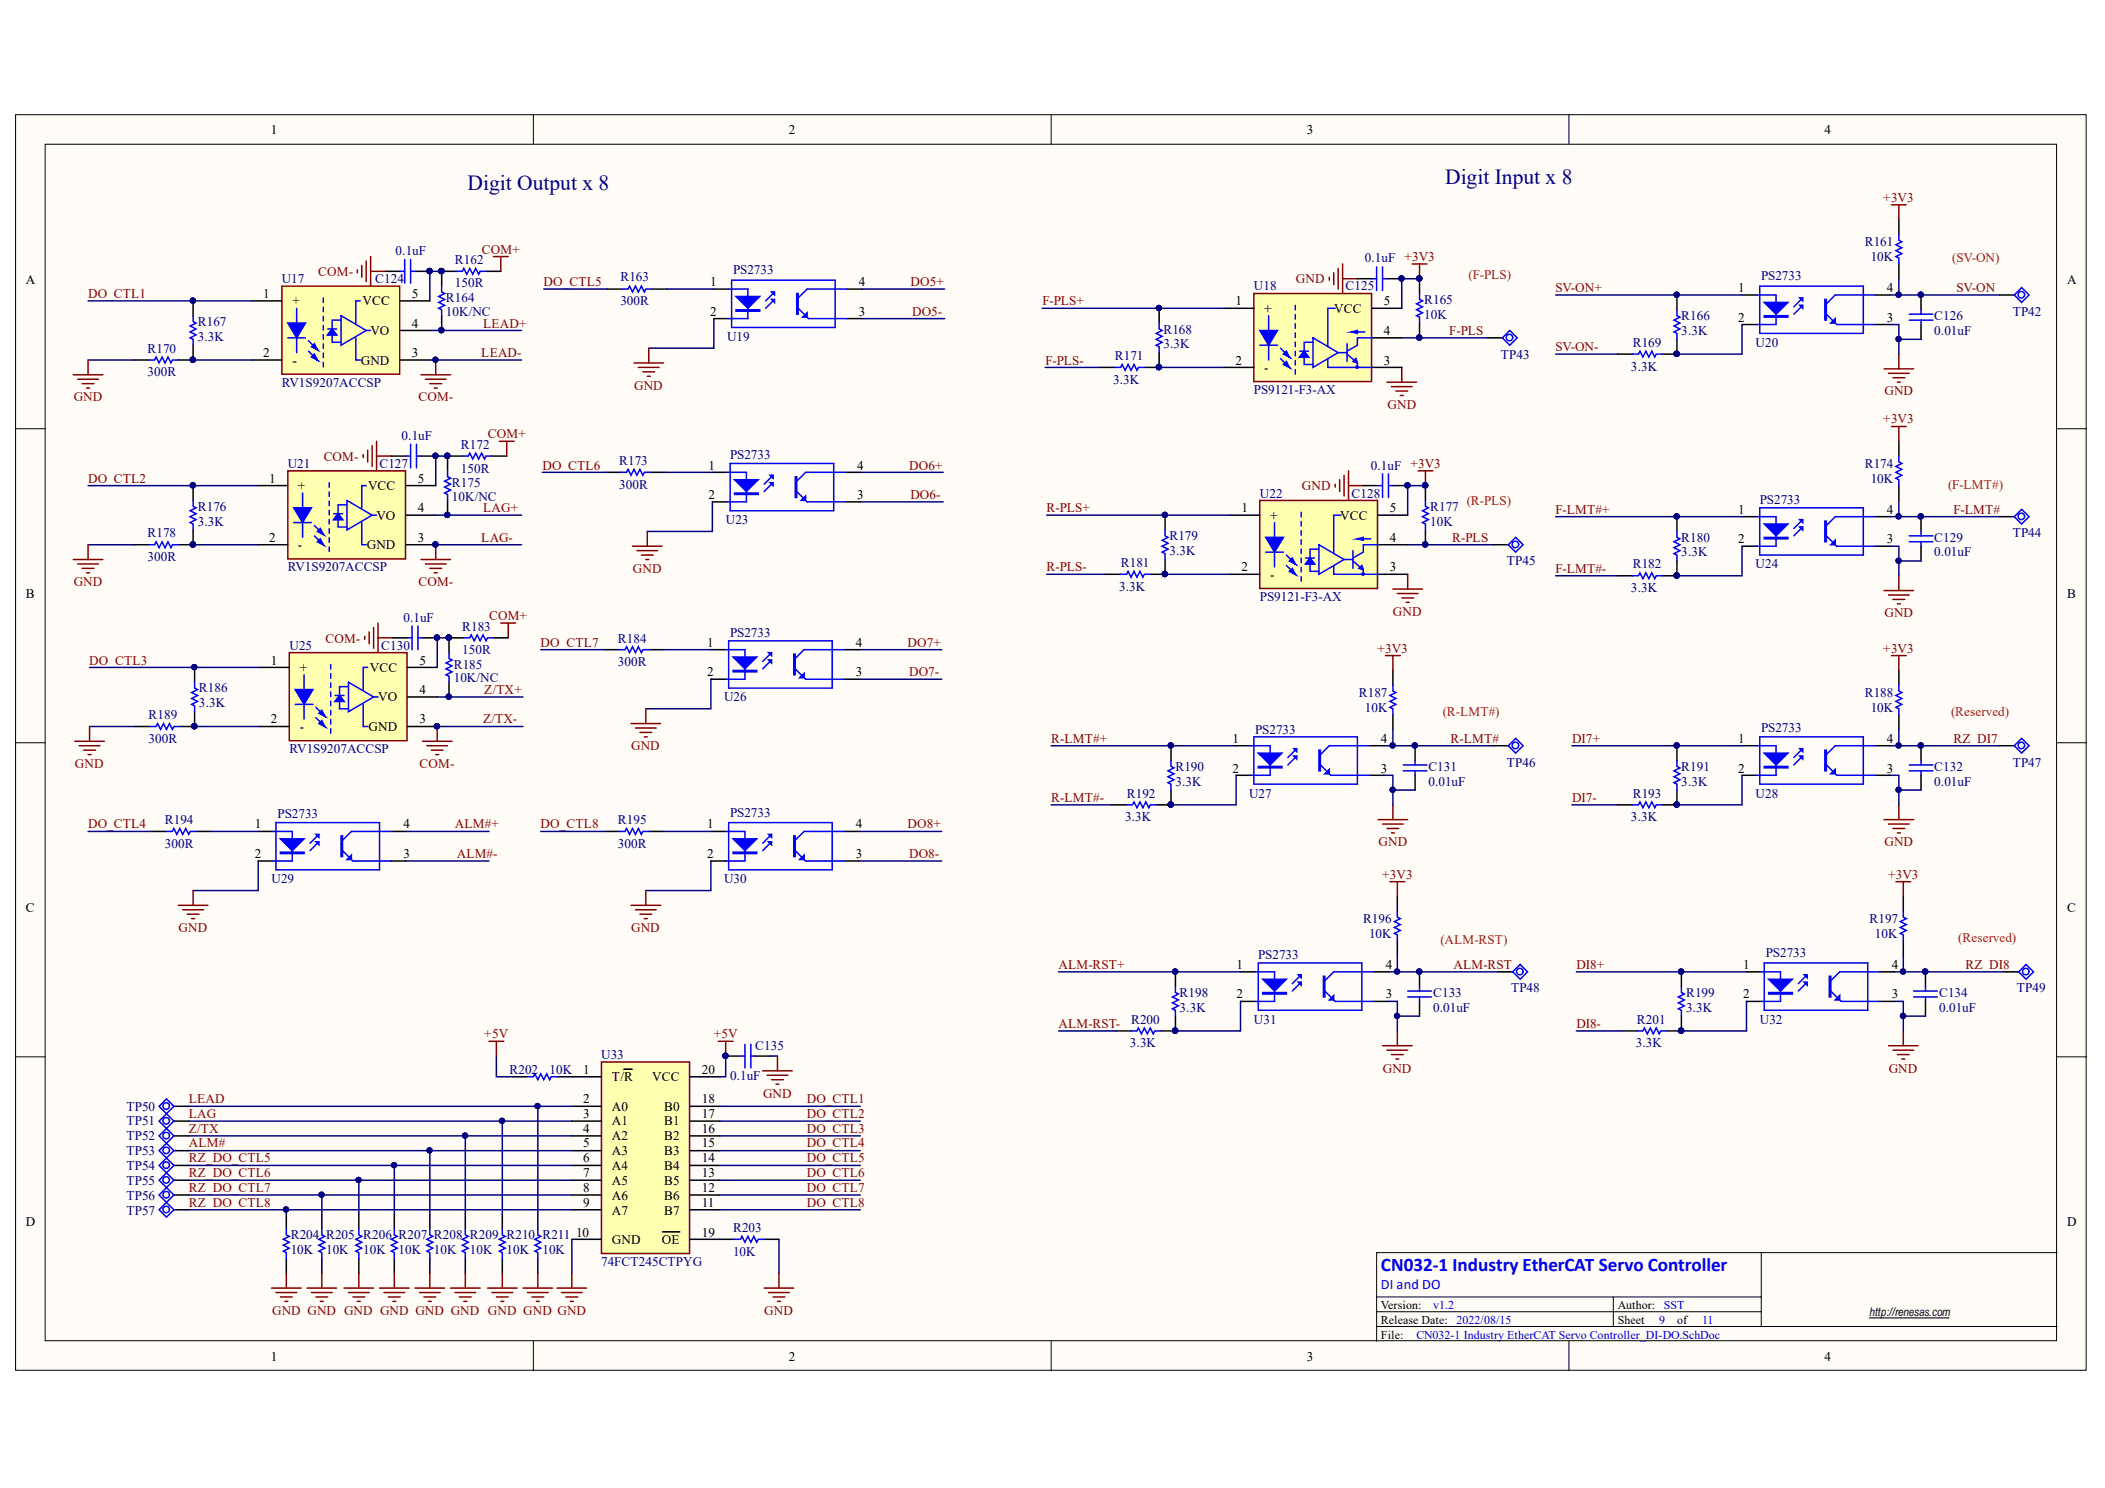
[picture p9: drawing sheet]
<svg xmlns="http://www.w3.org/2000/svg" width="297mm" height="210mm" viewBox="0 0 297 210" stroke-linecap="round" stroke-linejoin="round" font-family="sans-serif">
<defs><g id="words">
<g font-size="3" fill="#000080">
<text x="66" y="26.8">Digit Output x 8</text>
<text x="203.9" y="25.9">Digit Input x 8</text>
</g>
<text font-size="2.7" fill="#00f" x="194.9" y="179.3">CN032-1 Industry EtherCAT Servo Controller</text>
<text font-size="2" fill="#00f" x="194.9" y="181.8">DI and DO</text>
<g font-size="1.9">
<text x="38.2" y="18.9">1</text>
<text x="111.3" y="18.9">2</text>
<text x="184.4" y="18.9">3</text>
<text x="257.5" y="18.9">4</text>
<text x="3.6" y="40">A</text>
<text x="100.2" y="40.4">1</text>
<text x="121.2" y="40.4">4</text>
<text x="245.3" y="41.2">1</text>
<text x="266.3" y="41.2">4</text>
<text x="291.7" y="40">A</text>
<text x="37.1" y="42.1">1</text>
<text x="41.3" y="43.1">+</text>
<text x="51.2" y="43.1">VCC</text>
<text x="52.3" y="47.2">VO</text>
<text x="58.1" y="46.2">4</text>
<text x="58.1" y="42.1">5</text>
<text x="100.2" y="44.5">2</text>
<text x="121.2" y="44.5">3</text>
<text x="174.3" y="43.1">1</text>
<text x="178.4" y="44.1">+</text>
<text x="188.3" y="44.1">VCC</text>
<text x="195.3" y="47.2">4</text>
<text x="195.3" y="43.1">5</text>
<text x="245.3" y="45.4">2</text>
<text x="266.3" y="45.4">3</text>
<text x="37.1" y="50.4">2</text>
<text x="41.3" y="51.5">-</text>
<text x="50.9" y="51.5">GND</text>
<text x="58.1" y="50.4">3</text>
<text x="174.3" y="51.5">2</text>
<text x="178.4" y="52.5">-</text>
<text x="195.3" y="51.5">3</text>
<text x="38" y="68.1">1</text>
<text x="42" y="69.1">+</text>
<text x="51.9" y="69.1">VCC</text>
<text x="59" y="68.1">5</text>
<text x="100" y="66.2">1</text>
<text x="100" y="70.4">2</text>
<text x="121" y="66.2">4</text>
<text x="121" y="70.4">3</text>
<text x="38" y="76.5">2</text>
<text x="42" y="77.5">-</text>
<text x="51.8" y="77.5">GND</text>
<text x="53.1" y="73.3">VO</text>
<text x="59" y="76.5">3</text>
<text x="59" y="72.2">4</text>
<text x="175.2" y="72.2">1</text>
<text x="179.2" y="73.3">+</text>
<text x="189.1" y="73.3">VCC</text>
<text x="196.1" y="76.5">4</text>
<text x="196.1" y="72.2">5</text>
<text x="245.3" y="72.5">1</text>
<text x="245.3" y="76.6">2</text>
<text x="266.3" y="72.5">4</text>
<text x="266.3" y="76.6">3</text>
<text x="175.2" y="80.6">2</text>
<text x="179.2" y="81.6">-</text>
<text x="196.1" y="80.6">3</text>
<text x="3.6" y="84.3">B</text>
<text x="291.7" y="84.3">B</text>
<text x="38.2" y="93.8">1</text>
<text x="42.3" y="94.8">+</text>
<text x="52.2" y="94.8">VCC</text>
<text x="59.2" y="93.8">5</text>
<text x="99.8" y="91.2">1</text>
<text x="99.8" y="95.4">2</text>
<text x="120.8" y="91.2">4</text>
<text x="120.8" y="95.4">3</text>
<text x="53.4" y="98.9">VO</text>
<text x="59.2" y="97.9">4</text>
<text x="38.2" y="102.1">2</text>
<text x="42.3" y="103.2">-</text>
<text x="52" y="103.2">GND</text>
<text x="59.2" y="102.1">3</text>
<text x="173.9" y="104.8">1</text>
<text x="194.9" y="104.8">4</text>
<text x="245.3" y="104.8">1</text>
<text x="266.3" y="104.8">4</text>
<text x="173.9" y="109">2</text>
<text x="194.9" y="109">3</text>
<text x="245.3" y="109">2</text>
<text x="266.3" y="109">3</text>
<text x="35.9" y="116.8">1</text>
<text x="56.9" y="116.8">4</text>
<text x="99.8" y="116.8">1</text>
<text x="120.8" y="116.8">4</text>
<text x="35.9" y="121.1">2</text>
<text x="56.9" y="121.1">3</text>
<text x="99.8" y="121.1">2</text>
<text x="120.8" y="121.1">3</text>
<text x="3.6" y="128.6">C</text>
<text x="291.7" y="128.6">C</text>
<text x="174.5" y="136.7">1</text>
<text x="195.6" y="136.7">4</text>
<text x="246" y="136.7">1</text>
<text x="266.9" y="136.7">4</text>
<text x="174.5" y="140.8">2</text>
<text x="195.6" y="140.8">3</text>
<text x="246" y="140.8">2</text>
<text x="266.9" y="140.8">3</text>
<text x="82.3" y="151.5">1</text>
<text x="82.3" y="155.6">2</text>
<text x="86.4" y="152.5">T/R</text>
<text x="92" y="152.5">VCC</text>
<text x="99" y="155.6">18</text>
<text x="99" y="151.5">20</text>
<text x="82.3" y="157.7">3</text>
<text x="82.3" y="159.8">4</text>
<text x="82.3" y="161.9">5</text>
<text x="86.4" y="156.7">A0</text>
<text x="86.4" y="158.7">A1</text>
<text x="86.4" y="160.9">A2</text>
<text x="93.7" y="160.9">B2</text>
<text x="93.7" y="158.7">B1</text>
<text x="93.7" y="156.7">B0</text>
<text x="99" y="161.9">15</text>
<text x="99" y="159.8">16</text>
<text x="99" y="157.7">17</text>
<text x="82.3" y="164">6</text>
<text x="82.3" y="166.1">7</text>
<text x="86.4" y="163">A3</text>
<text x="86.4" y="165.1">A4</text>
<text x="86.4" y="167.1">A5</text>
<text x="93.7" y="167.1">B5</text>
<text x="93.7" y="165.1">B4</text>
<text x="93.7" y="163">B3</text>
<text x="99" y="166.1">13</text>
<text x="99" y="164">14</text>
<text x="3.6" y="172.9">D</text>
<text x="82.3" y="168.2">8</text>
<text x="82.3" y="170.2">9</text>
<text x="86.4" y="169.2">A6</text>
<text x="86.4" y="171.3">A7</text>
<text x="93.7" y="171.3">B7</text>
<text x="93.7" y="169.2">B6</text>
<text x="99" y="170.2">11</text>
<text x="99" y="168.2">12</text>
<text x="291.7" y="172.9">D</text>
<text x="81.3" y="174.5">10</text>
<text x="86.4" y="175.5">GND</text>
<text x="93.4" y="175.5">OE</text>
<text x="99" y="174.5">19</text>
<text x="38.2" y="191.9">1</text>
<text x="111.3" y="191.9">2</text>
<text x="184.4" y="191.9">3</text>
<text x="257.5" y="191.9">4</text>
</g>
<g font-size="1.9" fill="#800000">
<text x="265.8" y="28.5">+3V3</text>
<text x="68" y="35.8">COM+</text>
<text x="44.9" y="38.9">COM-</text>
<text x="76.7" y="40.4">DO_CTL5</text>
<text x="128.5" y="40.4">DO5+</text>
<text x="182.9" y="40">GND</text>
<text x="219.5" y="41.2">SV-ON+</text>
<text x="276.1" y="41.2">SV-ON</text>
<text x="12.4" y="42.1">DO_CTL1</text>
<text x="68.2" y="46.2">LEAD+</text>
<text x="128.7" y="44.5">DO5-</text>
<text x="147.1" y="43.1">F-PLS+</text>
<text x="204.5" y="47.2">F-PLS</text>
<text x="67.9" y="50.4">LEAD-</text>
<text x="147.5" y="51.5">F-PLS-</text>
<text x="219.5" y="49.5">SV-ON-</text>
<text x="10.4" y="56.6">GND</text>
<text x="59" y="56.6">COM-</text>
<text x="89.5" y="55">GND</text>
<text x="195.8" y="57.7">GND</text>
<text x="265.8" y="59.7">+3V3</text>
<text x="265.9" y="55.8">GND</text>
<text x="45.7" y="65">COM-</text>
<text x="68.8" y="61.8">COM+</text>
<text x="12.4" y="68.1">DO_CTL2</text>
<text x="76.5" y="66.2">DO_CTL6</text>
<text x="128.3" y="66.2">DO6+</text>
<text x="128.5" y="70.4">DO6-</text>
<text x="183.7" y="69.1">GND</text>
<text x="67.9" y="76.5">LAG-</text>
<text x="68.2" y="72.2">LAG+</text>
<text x="147.7" y="72.2">R-PLS+</text>
<text x="204.9" y="76.5">R-PLS</text>
<text x="219.5" y="72.5">F-LMT#+</text>
<text x="275.6" y="72.5">F-LMT#</text>
<text x="10.4" y="82.7">GND</text>
<text x="59" y="82.7">COM-</text>
<text x="89.3" y="80.8">GND</text>
<text x="147.7" y="80.6">R-PLS-</text>
<text x="219.5" y="80.8">F-LMT#-</text>
<text x="69" y="87.5">COM+</text>
<text x="196.6" y="86.8">GND</text>
<text x="265.9" y="87.1">GND</text>
<text x="12.6" y="93.8">DO_CTL3</text>
<text x="45.9" y="90.6">COM-</text>
<text x="76.3" y="91.2">DO_CTL7</text>
<text x="128.1" y="91.2">DO7+</text>
<text x="128.3" y="95.4">DO7-</text>
<text x="194.4" y="92.1">+3V3</text>
<text x="265.8" y="92.1">+3V3</text>
<text x="68.3" y="97.9">Z/TX+</text>
<text x="68.2" y="102.1">Z/TX-</text>
<text x="89.1" y="105.9">GND</text>
<text x="148.4" y="104.8">R-LMT#+</text>
<text x="204.7" y="104.8">R-LMT#</text>
<text x="221.9" y="104.8">DI7+</text>
<text x="275.6" y="104.8">RZ_DI7</text>
<text x="10.6" y="108.3">GND</text>
<text x="59.2" y="108.3">COM-</text>
<text x="148.4" y="113.1">R-LMT#-</text>
<text x="221.9" y="113.1">DI7-</text>
<text x="12.4" y="116.8">DO_CTL4</text>
<text x="64.2" y="116.8">ALM#+</text>
<text x="76.3" y="116.8">DO_CTL8</text>
<text x="128.1" y="116.8">DO8+</text>
<text x="194.5" y="119.4">GND</text>
<text x="265.9" y="119.4">GND</text>
<text x="64.5" y="121.1">ALM#-</text>
<text x="128.3" y="121.1">DO8-</text>
<text x="195" y="123.9">+3V3</text>
<text x="266.4" y="123.9">+3V3</text>
<text x="25.2" y="131.5">GND</text>
<text x="89.1" y="131.5">GND</text>
<text x="149.4" y="136.7">ALM-RST+</text>
<text x="205.1" y="136.7">ALM-RST</text>
<text x="222.4" y="136.7">DI8+</text>
<text x="277.3" y="136.7">RZ_DI8</text>
<text x="68.3" y="146.5">+5V</text>
<text x="100.7" y="146.5">+5V</text>
<text x="149.4" y="145.1">ALM-RST-</text>
<text x="222.4" y="145.1">DI8-</text>
<text x="26.6" y="155.6">LEAD</text>
<text x="107.7" y="154.9">GND</text>
<text x="113.8" y="155.6">DO_CTL1</text>
<text x="195.1" y="151.3">GND</text>
<text x="266.5" y="151.3">GND</text>
<text x="26.6" y="161.9">ALM#</text>
<text x="26.6" y="157.7">LAG</text>
<text x="26.6" y="159.8">Z/TX</text>
<text x="113.8" y="157.7">DO_CTL2</text>
<text x="113.8" y="159.8">DO_CTL3</text>
<text x="113.8" y="161.9">DO_CTL4</text>
<text x="26.6" y="164">RZ_DO_CTL5</text>
<text x="26.6" y="166.1">RZ_DO_CTL6</text>
<text x="113.8" y="164">DO_CTL5</text>
<text x="113.8" y="166.1">DO_CTL6</text>
<text x="26.6" y="168.2">RZ_DO_CTL7</text>
<text x="26.6" y="170.2">RZ_DO_CTL8</text>
<text x="113.8" y="168.2">DO_CTL7</text>
<text x="113.8" y="170.2">DO_CTL8</text>
<text x="38.4" y="185.4">GND GND GND GND GND GND GND GND GND</text>
<text x="107.8" y="185.4">GND</text>
</g>
<g font-size="1.9" fill="#000080">
<text x="55.8" y="36">0.1uF</text>
<text x="263.1" y="34.7">R161</text>
<text x="39.8" y="40">U17</text>
<text x="52.9" y="40">C124</text>
<text x="64.2" y="40.6">150R</text>
<text x="64.2" y="37.3">R162</text>
<text x="87.5" y="39.7">R163</text>
<text x="103.4" y="38.7">PS2733</text>
<text x="176.9" y="41">U18</text>
<text x="189.9" y="41">C125</text>
<text x="192.6" y="37">0.1uF +3V3</text>
<text x="248.5" y="39.5">PS2733</text>
<text x="264" y="36.8">10K</text>
<text x="27.9" y="46">R167</text>
<text x="62.9" y="44.5">10K/NC</text>
<text x="62.9" y="42.7">R164</text>
<text x="87.5" y="43.1">300R</text>
<text x="164.2" y="47.1">R168</text>
<text x="201" y="44.9">10K</text>
<text x="201" y="42.8">R165</text>
<text x="237.2" y="47.2">3.3K</text>
<text x="237.2" y="45.2">R166</text>
<text x="272.9" y="47.2">0.01uF</text>
<text x="272.9" y="45.2">C126</text>
<text x="284" y="44.5">TP42</text>
<text x="20.8" y="53.1">300R</text>
<text x="20.8" y="49.8">R170</text>
<text x="27.9" y="48.1">3.3K</text>
<text x="102.6" y="48.1">U19</text>
<text x="157.3" y="50.8">R171</text>
<text x="164.2" y="49.1">3.3K</text>
<text x="211.8" y="50.6">TP43</text>
<text x="230.1" y="52.3">3.3K</text>
<text x="230.4" y="48.9">R169</text>
<text x="247.7" y="48.9">U20</text>
<text x="39.8" y="54.6">RV1S9207ACCSP</text>
<text x="157.1" y="54.2">3.3K</text>
<text x="176.9" y="55.6">PS9121-F3-AX</text>
<text x="40.6" y="66">U21</text>
<text x="53.5" y="66">C127</text>
<text x="56.7" y="62">0.1uF</text>
<text x="65" y="63.3">R172</text>
<text x="87.4" y="65.6">R173</text>
<text x="103" y="64.8">PS2733</text>
<text x="263.1" y="66">R174</text>
<text x="63.8" y="70.6">10K/NC</text>
<text x="63.8" y="68.7">R175</text>
<text x="65" y="66.7">150R</text>
<text x="87.4" y="68.9">300R</text>
<text x="177.8" y="70.2">U22</text>
<text x="190.7" y="70.2">C128</text>
<text x="193.4" y="66.2">0.1uF +3V3</text>
<text x="248.3" y="71.1">PS2733</text>
<text x="264" y="68.1">10K</text>
<text x="20.8" y="75.8">R178</text>
<text x="27.9" y="74.2">3.3K</text>
<text x="27.9" y="72.1">R176</text>
<text x="102.4" y="73.9">U23</text>
<text x="165" y="76.2">R179</text>
<text x="201.8" y="74.2">10K</text>
<text x="201.8" y="72.1">R177</text>
<text x="237.2" y="76.5">R180</text>
<text x="272.9" y="76.5">C129</text>
<text x="284" y="75.8">TP44</text>
<text x="20.8" y="79.2">300R</text>
<text x="40.6" y="80.6">RV1S9207ACCSP</text>
<text x="157.9" y="83.3">3.3K</text>
<text x="158.2" y="80">R181</text>
<text x="165" y="78.3">3.3K</text>
<text x="212.6" y="79.8">TP45</text>
<text x="230.1" y="83.6">3.3K</text>
<text x="230.4" y="80.2">R182</text>
<text x="237.2" y="78.5">3.3K</text>
<text x="247.7" y="80.2">U24</text>
<text x="272.9" y="78.5">0.01uF</text>
<text x="56.9" y="87.7">0.1uF</text>
<text x="65.2" y="89">R183</text>
<text x="103" y="89.8">PS2733</text>
<text x="177.8" y="84.7">PS9121-F3-AX</text>
<text x="40.9" y="91.7">U25</text>
<text x="53.8" y="91.7">C130</text>
<text x="64" y="94.4">R185</text>
<text x="65.2" y="92.3">150R</text>
<text x="87.2" y="93.9">300R</text>
<text x="87.2" y="90.6">R184</text>
<text x="21" y="101.5">R189</text>
<text x="28.1" y="99.8">3.3K</text>
<text x="28.1" y="97.7">R186</text>
<text x="64" y="96.2">10K/NC</text>
<text x="102.2" y="98.9">U26</text>
<text x="191.7" y="98.3">R187</text>
<text x="192.6" y="100.4">10K</text>
<text x="263.1" y="98.3">R188</text>
<text x="264" y="100.4">10K</text>
<text x="21" y="104.8">300R</text>
<text x="40.9" y="106.3">RV1S9207ACCSP</text>
<text x="177.1" y="103.6">PS2733</text>
<text x="248.5" y="103.3">PS2733</text>
<text x="159" y="112.5">R192</text>
<text x="165.9" y="110.8">3.3K</text>
<text x="165.9" y="108.7">R190</text>
<text x="176.3" y="112.5">U27</text>
<text x="201.6" y="110.8">0.01uF</text>
<text x="201.6" y="108.7">C131</text>
<text x="212.6" y="108.1">TP46</text>
<text x="230.4" y="112.5">R193</text>
<text x="237.2" y="110.8">3.3K</text>
<text x="237.2" y="108.7">R191</text>
<text x="247.7" y="112.5">U28</text>
<text x="272.9" y="110.8">0.01uF</text>
<text x="272.9" y="108.7">C132</text>
<text x="284" y="108.1">TP47</text>
<text x="23.3" y="119.6">300R</text>
<text x="23.3" y="116.2">R194</text>
<text x="39.2" y="115.4">PS2733</text>
<text x="87.2" y="119.6">300R</text>
<text x="87.2" y="116.2">R195</text>
<text x="103" y="115.2">PS2733</text>
<text x="158.8" y="115.8">3.3K</text>
<text x="230.1" y="115.8">3.3K</text>
<text x="38.3" y="124.6">U29</text>
<text x="102.2" y="124.6">U30</text>
<text x="192.3" y="130.2">R196</text>
<text x="263.8" y="130.2">R197</text>
<text x="177.5" y="135.3">PS2733</text>
<text x="193.2" y="132.3">10K</text>
<text x="249.2" y="135">PS2733</text>
<text x="264.6" y="132.3">10K</text>
<text x="166.5" y="142.7">3.3K</text>
<text x="166.5" y="140.7">R198</text>
<text x="202.2" y="142.7">0.01uF</text>
<text x="202.2" y="140.7">C133</text>
<text x="213.2" y="140">TP48</text>
<text x="237.9" y="142.7">3.3K</text>
<text x="237.9" y="140.7">R199</text>
<text x="273.6" y="142.7">0.01uF</text>
<text x="273.6" y="140.7">C134</text>
<text x="284.6" y="140">TP49</text>
<text x="84.8" y="149.4">U33</text>
<text x="106.6" y="148.2">C135</text>
<text x="159.4" y="147.8">3.3K</text>
<text x="159.6" y="144.4">R200</text>
<text x="176.9" y="144.4">U31</text>
<text x="230.8" y="147.8">3.3K</text>
<text x="231" y="144.4">R201</text>
<text x="248.3" y="144.4">U32</text>
<text x="71.9" y="151.5">R202</text>
<text x="77.6" y="151.5">10K</text>
<text x="103" y="152.3">0.1uF</text>
<text x="17.8" y="156.7">TP50</text>
<text x="17.8" y="158.7">TP51</text>
<text x="17.8" y="160.9">TP52</text>
<text x="17.8" y="163">TP53</text>
<text x="17.8" y="165.1">TP54</text>
<text x="17.8" y="167.1">TP55</text>
<text x="17.8" y="169.2">TP56</text>
<text x="17.8" y="171.3">TP57</text>
<text x="103.4" y="173.8">R203</text>
<text x="41" y="176.9">10K</text>
<text x="41" y="174.8">R204 R205 R206 R207 R208 R209 R210 R211</text>
<text x="46" y="176.9">10K</text>
<text x="51.3" y="176.9">10K</text>
<text x="56.2" y="176.9">10K</text>
<text x="61.2" y="176.9">10K</text>
<text x="66.3" y="176.9">10K</text>
<text x="71.5" y="176.9">10K</text>
<text x="76.5" y="176.9">10K</text>
<text x="84.8" y="178.6">74FCT245CTPYG</text>
<text x="103.4" y="177.2">10K</text>
</g>
<g font-size="1.9" fill="#f00">
<text x="207.2" y="39.4">(F-PLS)</text>
<text x="275.5" y="37">(SV-ON)</text>
<text x="207" y="71.2">(R-PLS)</text>
<text x="274.9" y="68.9">(F-LMT#)</text>
<text x="203.6" y="101">(R-LMT#)</text>
<text x="275.3" y="101">(Reserved)</text>
<text x="203.2" y="133.1">(ALM-RST)</text>
<text x="276.3" y="132.9">(Reserved)</text>
</g>
<g font-size="1.7">
<text x="194.9" y="184.7">Version:</text>
<text x="228.3" y="184.7">Author:</text>
<text x="263.8" y="185.7">http://renesas.com</text>
<text x="194.9" y="188.8">File:</text>
<text x="194.9" y="186.8">Release Date:</text>
<text x="228.3" y="186.8">Sheet</text>
<text x="236.7" y="186.8">of</text>
</g>
<g font-size="1.7" fill="#00f">
<text x="202.2" y="184.7">v1.2</text>
<text x="234.8" y="184.7">SST</text>
<text x="199.9" y="188.8">CN032-1 Industry EtherCAT Servo Controller_DI-DO.SchDoc</text>
<text x="205.5" y="186.8">2022/08/15</text>
<text x="234.1" y="186.8">9</text>
<text x="240.2" y="186.8">11</text>
</g>
</g></defs>
<g fill="#fffcf8" stroke="#000" stroke-width=".14">
<path d="M2.2 16.2h292.2v177.1h-292.2z"/>
<path d="M6.4 20.3h283.8v168.8h-283.8z"/>
</g>
<g fill="none" stroke="#000" stroke-width=".14">
<path d="M75.3 16.2v4.1M148.3 16.2v4.1M221.4 16.2v4.1M2.2 60.5h4.2M290.3 60.5h4.2M2.2 104.8h4.2M290.3 104.8h4.2M2.2 149.1h4.2M290.3 149.1h4.2M248.5 176.7v6.3h-54.2M290.3 176.7h-96v10.4M75.3 189.2v4.2"/>
<path d="M148.3 189.2v4.2M194.3 187.1v2.1M221.4 189.2v4.2M227.7 183v4.1M248.5 183v2h-54.2M248.5 185v2.1h-54.2M248.5 187.1h41.8M263.8 185.9h11.2"/>
</g>
<path d="M84.9 149.8h12.4v27h-12.4z" fill="#ffffb0" stroke="#800000" stroke-width=".21"/>
<g fill="none" stroke="#000" stroke-width=".21">
<path d="M100.7 40.8h2.1M100.7 44.9h2.1M119.5 40.8h2.1M119.5 44.9h2.1M72.3 151.9h2.1M78.6 151.9h6.3M80.7 156.1h4.2M80.7 158.1h4.2M88 150.8h1.2M97.4 151.9h4.2M97.4 156.1h4.2M97.4 158.1h4.2"/>
<path d="M80.7 160.2h4.2M80.7 162.3h4.2M80.7 164.4h4.2M80.7 166.5h4.2M80.7 168.6h4.2M80.7 170.7h4.2M80.7 174.8h4.2M93.5 173.8h2.4M97.4 160.2h4.2M97.4 162.3h4.2M97.4 164.4h4.2M97.4 166.5h4.2"/>
<path d="M97.4 168.6h4.2M97.4 170.7h4.2M97.4 174.8h6.3M107.8 174.8h2.1"/>
</g>
<g fill="none" stroke="#000080" stroke-width=".21">
<path d="M100.7 44.9v4.2h-9.2M121.6 40.8h11.7M121.6 44.9h11.7M100.5 70.8v4.2h-9.2M121.4 66.6h11.7M121.4 70.8h11.7M100.3 95.8v4.2h-9.2M121.2 91.6h11.7M121.2 95.8h11.7M57.3 117.3h11.7M121.2 117.3h11.7M36.4 121.5v4.1h-9.1"/>
<path d="M57.3 121.5h11.7M100.3 121.5v4.1h-9.2M121.2 121.5h11.7M70 149v2.9h2.3M101.6 156.1h19.8M101.6 158.1h19.8M80.7 174.8v4.8M101.6 160.2h19.8M101.6 162.3h19.8M101.6 164.4h19.8M101.6 166.5h19.8M101.6 168.6h19.8"/>
<path d="M101.6 170.7h19.8M109.9 174.8v4.8"/>
</g>
<path d="M103.2 39.5h14.7v6.7h-14.7zM102.8 40.8h2.7v4.1h-2.7M109.3 42.2l-1.3 1.3M109.3 41.2l-1.3 1.2M112.6 43.5l1.5 1.4h5.4M119.5 40.8h-5.6l-1.3 1.2M74.4 151.9h.9l.2-.4 .4 .8 .4-.8 .4 .8 .4-.8 .5 .8 .2-.4h.8M103.7 174.8h.8l.2-.4 .4 .8 .4-.8 .5 .8 .4-.8 .4 .8 .2-.4h.8" fill="none" stroke="#00f" stroke-width=".21"/>
<g fill="none" stroke="#800000" stroke-width=".21">
<path d="M69 146.9h2.1M70 146.9v2.1M101.4 146.9h2M102.4 146.9v2.1M80.7 179.6v2.1M109.9 179.6v2.1M78.6 181.7h4.2M79.2 182.3h3M79.9 183h1.6M80.5 183.6h.4M107.8 181.7h4.2M108.5 182.3h2.9"/>
<path d="M109.1 183h1.7M109.7 183.6h.4"/>
</g>
<circle cx="102.4" cy="148.9" r=".38" fill="#000080" stroke="#000080" stroke-width=".14"/>
<path d="M103.9 41.8h3.3l-1.7 1.7z" fill="#00f"/>
<path d="M103.9 41.8h3.3l-1.7 1.7zM103.9 43.7h3.3v.2h-3.3zM103.9 43.8h3.3" fill="none" stroke="#00f" stroke-width=".21"/>
<path d="M108.9 41.2h.4v.4z" fill="#00f"/>
<path d="M108.9 41.2h.4v.4z" fill="none" stroke="#00f" stroke-width=".21"/>
<path d="M108.9 42.2h.4v.5z" fill="#00f"/>
<path d="M108.9 42.2h.4v.5zM112.4 41.4h.2v2.9h-.2zM112.5 41.4v2.9" fill="none" stroke="#00f" stroke-width=".21"/>
<path d="M113.3 44.7l.6-.6v.6z" fill="#00f"/>
<path d="M113.3 44.7l.6-.6v.6zM102.6 66.6h2.7v4.2h-2.7M103 65.4h14.6v6.6h-14.6zM109.1 68.1l-1.3 1.2M109.1 67l-1.3 1.3M112.4 69.3l1.5 1.5h5.4M119.3 66.6h-5.6l-1.3 1.3" fill="none" stroke="#00f" stroke-width=".21"/>
<path d="M100.5 66.6h2.1M100.5 70.8h2.1M119.3 66.6h2.1M119.3 70.8h2.1" fill="none" stroke="#000" stroke-width=".21"/>
<path d="M103.7 67.7h3.3l-1.7 1.6z" fill="#00f"/>
<path d="M103.7 67.7h3.3l-1.7 1.6zM103.7 69.5h3.3v.3h-3.3zM103.7 69.7h3.3" fill="none" stroke="#00f" stroke-width=".21"/>
<path d="M108.7 67h.4v.5z" fill="#00f"/>
<path d="M108.7 67h.4v.5z" fill="none" stroke="#00f" stroke-width=".21"/>
<path d="M108.7 68.1h.4v.4z" fill="#00f"/>
<path d="M108.7 68.1h.4v.4zM112.2 67.3h.2v2.9h-.2zM112.3 67.3v2.9" fill="none" stroke="#00f" stroke-width=".21"/>
<path d="M113.1 70.6l.6-.6v.6z" fill="#00f"/>
<path d="M113.1 70.6l.6-.6v.6zM38.5 117.3h2.7v4.2h-2.7M38.9 116h14.7v6.7h-14.7zM45 118.7l-1.3 1.3M45 117.7l-1.3 1.3M48.3 120l1.5 1.5h5.4M55.2 117.3h-5.6l-1.3 1.2" fill="none" stroke="#00f" stroke-width=".21"/>
<path d="M36.4 117.3h2.1M55.2 117.3h2.1M36.4 121.5h2.1M55.2 121.5h2.1" fill="none" stroke="#000" stroke-width=".21"/>
<path d="M39.6 118.3h3.3l-1.7 1.7z" fill="#00f"/>
<path d="M39.6 118.3h3.3l-1.7 1.7zM39.6 120.2h3.3v.2h-3.3zM39.6 120.3h3.3" fill="none" stroke="#00f" stroke-width=".21"/>
<path d="M44.6 117.7h.4v.4z" fill="#00f"/>
<path d="M44.6 117.7h.4v.4z" fill="none" stroke="#00f" stroke-width=".21"/>
<path d="M44.6 118.7h.4v.5z" fill="#00f"/>
<path d="M44.6 118.7h.4v.5zM48.1 117.9h.2v2.9h-.2zM48.2 117.9v2.9" fill="none" stroke="#00f" stroke-width=".21"/>
<path d="M49 121.2l.6-.6v.6z" fill="#00f"/>
<path d="M102.4 117.3h2.7v4.2h-2.7M102.8 116h14.6v6.7h-14.6zM108.9 118.7l-1.3 1.3M108.9 117.7l-1.3 1.3M112.2 120l1.5 1.5h5.4M119.1 117.3h-5.6l-1.3 1.2M49 121.2l.6-.6v.6z" fill="none" stroke="#00f" stroke-width=".21"/>
<path d="M100.3 117.3h2.1M119.1 117.3h2.1M100.3 121.5h2.1M119.1 121.5h2.1" fill="none" stroke="#000" stroke-width=".21"/>
<path d="M103.4 118.3h3.4l-1.7 1.7z" fill="#00f"/>
<path d="M103.4 118.3h3.4l-1.7 1.7zM103.4 120.2h3.4v.2h-3.4zM103.4 120.3h3.4" fill="none" stroke="#00f" stroke-width=".21"/>
<path d="M108.5 117.7h.4v.4z" fill="#00f"/>
<path d="M108.5 117.7h.4v.4z" fill="none" stroke="#00f" stroke-width=".21"/>
<path d="M108.5 118.7h.4v.5z" fill="#00f"/>
<path d="M108.5 118.7h.4v.5zM112 117.9h.2v2.9h-.2zM112.1 117.9v2.9" fill="none" stroke="#00f" stroke-width=".21"/>
<path d="M112.8 121.2l.7-.6v.6z" fill="#00f"/>
<path d="M102.4 91.6h2.7v4.2h-2.7M102.8 90.4h14.6v6.7h-14.6zM108.9 93.1l-1.3 1.3M108.9 92.1l-1.3 1.2M112.2 94.4l1.5 1.4h5.4M119.1 91.6h-5.6l-1.3 1.3M112.8 121.2l.7-.6v.6z" fill="none" stroke="#00f" stroke-width=".21"/>
<path d="M100.3 91.6h2.1M100.3 95.8h2.1M119.1 91.6h2.1M119.1 95.8h2.1" fill="none" stroke="#000" stroke-width=".21"/>
<path d="M103.4 92.7h3.4l-1.7 1.7z" fill="#00f"/>
<path d="M103.4 92.7h3.4l-1.7 1.7zM103.4 94.6h3.4v.2h-3.4zM103.4 94.7h3.4" fill="none" stroke="#00f" stroke-width=".21"/>
<path d="M108.5 92.1h.4v.4z" fill="#00f"/>
<path d="M108.5 92.1h.4v.4z" fill="none" stroke="#00f" stroke-width=".21"/>
<path d="M108.5 93.1h.4v.4z" fill="#00f"/>
<path d="M108.5 93.1h.4v.4zM112 92.3h.2v2.9h-.2zM112.1 92.3v2.9" fill="none" stroke="#00f" stroke-width=".21"/>
<path d="M112.8 95.6l.7-.6v.6z" fill="#00f"/>
<g fill="none" stroke="#00f" stroke-width=".21">
<path d="M112.8 95.6l.7-.6v.6zM196.6 96.6v.9l.4 .2-.9 .4 .9 .4-.9 .4 .9 .5-.9 .4 .5 .2v.8M267.9 96.6v.9l.5 .2-.9 .4 .9 .4-.9 .4 .9 .5-.9 .4 .4 .2v.8M159 113.5h.8l.2-.4 .4 .9 .5-.9 .4 .9 .4-.9 .4 .9 .2-.5h.9M165.2 107.3v.8l.5 .2-.9 .4 .9 .5-.9 .4 .9 .4-.9 .4 .4 .2v.8M198 107.9h3.4M198 108.7h3.4M199.7 107.3v.6M199.7 108.7v.7M230.4 113.5h.8l.2-.4 .4 .9 .5-.9 .4 .9 .4-.9 .4 .9 .2-.5h.8M236.6 107.3v.8l.5 .2-.9 .4 .9 .5-.9 .4 .9 .4-.9 .4 .4 .2v.8M247.9 105.2h2.7v4.2h-2.7"/>
<path d="M248.3 103.9h14.6v6.7h-14.6zM254.4 106.7l-1.3 1.2M254.4 105.6l-1.3 1.3M257.7 107.9l1.5 1.5h5.4M264.6 105.2h-5.6l-1.3 1.2M269.4 107.9h3.4M269.4 108.7h3.4M271.1 107.3v.6M271.1 108.7v.7M165.9 139.2v.8l.4 .2-.9 .4 .9 .5-.9 .4 .9 .4-.9 .4 .5 .2v.8M197.2 128.5v.9l.4 .2-.8 .4 .8 .4-.8 .4 .8 .5-.8 .4 .4 .2v.8M198.6 139.8h3.4"/>
<path d="M200.3 139.2v.6M237.3 139.2v.8l.4 .2-.9 .4 .9 .5-.9 .4 .9 .4-.9 .4 .5 .2v.8M268.6 128.5v.9l.4 .2-.8 .4 .8 .4-.8 .4 .8 .5-.8 .4 .4 .2v.8M270 139.8h3.4M271.7 139.2v.6M159.6 145.4h.8l.2-.4 .5 .8 .4-.8 .4 .8 .4-.8 .4 .8 .2-.4h.9M198.6 140.6h3.4M200.3 140.6v.7M231 145.4h.8l.2-.4 .5 .8 .4-.8 .4 .8 .4-.8 .4 .8 .2-.4h.9M270 140.6h3.4M271.7 140.6v.7"/>
</g>
<g fill="none" stroke="#800000" stroke-width=".21">
<path d="M195.5 92.5h2.1M196.6 92.5v2.1M266.9 92.5h2.1M267.9 92.5v2.1M194.5 115.6h4.1M195.1 116.2h2.9M195.7 116.9h1.7M196.3 117.5h.5M196.6 113.5v2.1M265.9 115.6h4.1M266.5 116.2h2.9M267.1 116.9h1.7"/>
<path d="M267.7 117.5h.5M267.9 113.5v2.1M196.1 124.4h2.1M197.2 124.4v2.1M267.5 124.4h2.1M268.6 124.4v2.1M195.1 147.5h4.2M195.7 148.1h2.9M196.3 148.8h1.7M197 149.4h.4M197.2 145.4v2.1M266.5 147.5h4.2"/>
<path d="M267.1 148.1h2.9M267.7 148.8h1.7M268.4 149.4h.4M268.6 145.4v2.1"/>
</g>
<g fill="none" stroke="#000" stroke-width=".21">
<path d="M196.6 94.6v2M267.9 94.6v2M156.9 113.5h2.1M165.2 105.2v2.1M165.2 111.4v2.1h-2M196.6 100.8v2.1M199.7 105.2v2.1M199.7 109.4v2M228.3 113.5h2.1M236.6 111.4v2.1h-2.1M236.6 105.2v2.1M245.8 105.2h2.1"/>
<path d="M245.8 109.4h2.1M264.6 105.2h2.1M264.6 109.4h2.1M267.9 100.8v2.1M271.1 105.2v2.1M271.1 109.4v2M165.9 137.1v2.1M197.2 126.5v2M197.2 132.7v2.1M200.3 137.1v2.1M237.3 137.1v2.1M268.6 126.5v2"/>
<path d="M268.6 132.7v2.1M271.7 137.1v2.1M157.5 145.4h2.1M165.9 143.3v2.1h-2.1M200.3 141.3v2M228.9 145.4h2.1M237.3 143.3v2.1h-2.1M271.7 141.3v2"/>
</g>
<g fill="none" stroke="#000080" stroke-width=".21">
<path d="M148.3 113.5h8.6M174.4 109.4v4.1h-9.2M195.3 105.2h1.3M196.6 111.4h3.1M221.8 113.5h6.5M245.8 109.4v4.1h-9.2M266.7 109.4h1.2v4.1M266.7 105.2h1.2M267.9 111.4h3.2M195.9 137.1h1.3M267.3 137.1h1.3M149.4 145.4h8.1"/>
<path d="M175.1 141.3v4.1h-9.2M197.2 143.3h3.1M222.4 145.4h6.5M246.4 141.3v4.1h-9.1M268.6 143.3h3.1"/>
</g>
<g fill="#000080" stroke="#000080" stroke-width=".14">
<circle cx="196.5" cy="105.2" r=".38"/>
<circle cx="165.2" cy="105.2" r=".38"/>
<circle cx="165.2" cy="113.5" r=".38"/>
<circle cx="199.6" cy="105.2" r=".38"/>
<circle cx="196.5" cy="111.4" r=".38"/>
<circle cx="197.1" cy="137" r=".38"/>
<circle cx="165.8" cy="137" r=".38"/>
<circle cx="165.8" cy="145.4" r=".38"/>
<circle cx="200.3" cy="137" r=".38"/>
<circle cx="197.1" cy="143.3" r=".38"/>
<circle cx="267.9" cy="105.2" r=".38"/>
<circle cx="236.6" cy="105.2" r=".38"/>
<circle cx="236.6" cy="113.5" r=".38"/>
<circle cx="271" cy="105.2" r=".38"/>
<circle cx="267.9" cy="111.4" r=".38"/>
<circle cx="268.5" cy="137" r=".38"/>
<circle cx="237.2" cy="137" r=".38"/>
<circle cx="237.2" cy="145.4" r=".38"/>
<circle cx="271.7" cy="137" r=".38"/>
<circle cx="268.5" cy="143.3" r=".38"/>
</g>
<path d="M249 106.2h3.3l-1.7 1.7z" fill="#00f"/>
<path d="M249 106.2h3.3l-1.7 1.7zM249 108.1h3.3v.2h-3.3zM249 108.2h3.3" fill="none" stroke="#00f" stroke-width=".21"/>
<path d="M254 105.6h.4v.4z" fill="#00f"/>
<path d="M254 105.6h.4v.4z" fill="none" stroke="#00f" stroke-width=".21"/>
<path d="M254 106.7h.4v.4z" fill="#00f"/>
<path d="M254 106.7h.4v.4zM257.5 105.8h.2v2.9h-.2zM257.6 105.8v2.9" fill="none" stroke="#00f" stroke-width=".21"/>
<path d="M258.3 109.2l.7-.7v.7z" fill="#00f"/>
<path d="M176.5 105.2h2.7v4.2h-2.7M176.9 103.9h14.6v6.7h-14.6zM183 106.7l-1.3 1.2M183 105.6l-1.3 1.3M186.3 107.9l1.5 1.5h5.4M193.2 105.2h-5.6l-1.3 1.2M258.3 109.2l.7-.7v.7z" fill="none" stroke="#00f" stroke-width=".21"/>
<path d="M195.3 109.4h1.3v4.1" fill="none" stroke="#000080" stroke-width=".21"/>
<circle cx="196.5" cy="111.4" r=".38" fill="#000080" stroke="#000080" stroke-width=".14"/>
<path d="M174.4 105.2h2.1M174.4 109.4h2.1M193.2 105.2h2.1M193.2 109.4h2.1" fill="none" stroke="#000" stroke-width=".21"/>
<path d="M177.6 106.2h3.3l-1.7 1.7z" fill="#00f"/>
<path d="M177.6 106.2h3.3l-1.7 1.7zM177.6 108.1h3.3v.2h-3.3zM177.6 108.2h3.3" fill="none" stroke="#00f" stroke-width=".21"/>
<path d="M182.6 105.6h.4v.4z" fill="#00f"/>
<path d="M182.6 105.6h.4v.4z" fill="none" stroke="#00f" stroke-width=".21"/>
<path d="M182.6 106.7h.4v.4z" fill="#00f"/>
<path d="M182.6 106.7h.4v.4zM186.1 105.8h.2v2.9h-.2zM186.2 105.8v2.9" fill="none" stroke="#00f" stroke-width=".21"/>
<path d="M187 109.2l.6-.7v.7z" fill="#00f"/>
<path d="M187 109.2l.6-.7v.7zM177.1 137.1h2.8v4.2h-2.8M177.6 135.8h14.6v6.7h-14.6zM183.6 138.6l-1.2 1.2M183.6 137.5l-1.2 1.3M187 139.8l1.4 1.5h5.4M193.8 137.1h-5.6l-1.2 1.2" fill="none" stroke="#00f" stroke-width=".21"/>
<path d="M175.1 137.1h2M193.8 137.1h2.1M175.1 141.3h2M193.8 141.3h2.1" fill="none" stroke="#000" stroke-width=".21"/>
<path d="M178.2 138.1h3.3l-1.6 1.7z" fill="#00f"/>
<path d="M178.2 138.1h3.3l-1.6 1.7zM178.2 140h3.3v.2h-3.3zM178.2 140.1h3.3" fill="none" stroke="#00f" stroke-width=".21"/>
<path d="M183.2 137.5h.4v.4z" fill="#00f"/>
<path d="M183.2 137.5h.4v.4z" fill="none" stroke="#00f" stroke-width=".21"/>
<path d="M183.2 138.6h.4v.4z" fill="#00f"/>
<path d="M183.2 138.6h.4v.4zM186.7 137.7h.3v2.9h-.3zM186.8 137.7v2.9" fill="none" stroke="#00f" stroke-width=".21"/>
<path d="M187.6 141.1l.6-.7v.7z" fill="#00f"/>
<path d="M248.5 137.1h2.7v4.2h-2.7M249 135.8h14.6v6.7h-14.6zM255 138.6l-1.2 1.2M255 137.5l-1.2 1.3M258.3 139.8l1.5 1.5h5.4M265.2 137.1h-5.6l-1.3 1.2M187.6 141.1l.6-.7v.7z" fill="none" stroke="#00f" stroke-width=".21"/>
<path d="M267.3 141.3h1.3v4.1" fill="none" stroke="#000080" stroke-width=".21"/>
<circle cx="268.5" cy="143.3" r=".38" fill="#000080" stroke="#000080" stroke-width=".14"/>
<path d="M246.4 137.1h2.1M265.2 137.1h2.1M246.4 141.3h2.1M265.2 141.3h2.1" fill="none" stroke="#000" stroke-width=".21"/>
<path d="M249.6 138.1h3.3l-1.7 1.7z" fill="#00f"/>
<path d="M249.6 138.1h3.3l-1.7 1.7zM249.6 140h3.3v.2h-3.3zM249.6 140.1h3.3" fill="none" stroke="#00f" stroke-width=".21"/>
<path d="M254.6 137.5h.4v.4z" fill="#00f"/>
<path d="M254.6 137.5h.4v.4z" fill="none" stroke="#00f" stroke-width=".21"/>
<path d="M254.6 138.6h.4v.4z" fill="#00f"/>
<path d="M254.6 138.6h.4v.4zM258.1 137.7h.2v2.9h-.2zM258.2 137.7v2.9" fill="none" stroke="#00f" stroke-width=".21"/>
<path d="M259 141.1l.6-.7v.7z" fill="#00f"/>
<g fill="none" stroke="#00f" stroke-width=".21">
<path d="M193.6 39.3h.7M194.3 37.7v3.3M195.1 37.7v3.3M195.1 39.3h.6M267.9 33.1v.8l.5 .2-.9 .4 .9 .4-.9 .5 .9 .4-.9 .4 .4 .2v.8M87.8 40.8h.8l.2-.4 .5 .8 .4-.8 .4 .8 .4-.8 .4 .8 .2-.4h.9M157.3 51.8h.8l.3-.4 .4 .8 .4-.8 .4 .8 .4-.8 .4 .8 .2-.4h.9M163.6 45.6v.8l.4 .2-.8 .4 .8 .4-.8 .5 .8 .4-.8 .4 .4 .2v.8M230.4 50h.8l.2-.5 .4 .9 .5-.9 .4 .9 .4-.9 .4 .9 .2-.4h.8M236.6 43.7v.8l.5 .2-.9 .5 .9 .4-.9 .4 .9 .4-.9 .4 .4 .2v.9M247.9 41.6h2.7v4.2h-2.7M248.3 40.4h14.6v6.6h-14.6z"/>
<path d="M254.4 43.1l-1.3 1.2M254.4 42l-1.3 1.3M257.7 44.3l1.5 1.5h5.4M264.6 41.6h-5.6l-1.3 1.3M269.4 44.3h3.4M269.4 45.2h3.4M271.1 43.7v.6M271.1 45.2v.6M87.6 66.6h.8l.2-.4 .4 .8 .5-.8 .4 .8 .4-.8 .4 .8 .2-.4h.9M164.4 74.8v.8l.4 .2-.8 .4 .8 .4-.8 .5 .8 .4-.8 .4 .4 .2v.8M194.5 68.5h.6M195.1 66.8v3.4"/>
<path d="M195.9 66.8v3.4M195.9 68.5h.7M236.6 75v.8l.5 .2-.9 .4 .9 .4-.9 .5 .9 .4-.9 .4 .4 .2v.8M267.9 64.3v.9l.5 .2-.9 .4 .9 .4-.9 .4 .9 .4-.9 .5 .4 .2v.8M269.4 75.6h3.4M269.4 76.4h3.4M271.1 75v.6M271.1 76.4v.7M87.4 91.6h.8l.2-.4 .4 .9 .5-.9 .4 .9 .4-.9 .4 .9 .2-.5h.8M158.1 81h.9l.2-.4 .4 .8 .4-.8 .4 .8 .5-.8 .4 .8 .2-.4h.8M230.4 81.2h.8l.2-.4 .4 .8 .5-.8 .4 .8 .4-.8 .4 .8 .2-.4h.8M23.5 117.3h.8l.2-.4 .5 .8 .4-.8 .4 .8 .4-.8 .4 .8 .2-.4h.9"/>
<path d="M87.4 117.3h.8l.2-.4 .4 .8 .5-.8 .4 .8 .4-.8 .4 .8 .2-.4h.8M104.5 149h.6M105.1 147.3v3.3M106 147.3v3.3M106 149h.6M259 141.1l.6-.7v.7z"/>
</g>
<g fill="none" stroke="#000" stroke-width=".21">
<path d="M191.5 39.3h2.1M195.7 39.3h2.1M267.9 31v2.1M267.9 37.2v2.1M85.7 40.8h2.1M92 40.8h2.1M155.2 51.8h2.1M163.6 43.5v2.1M163.6 49.7v2.1h-2.1M228.3 50h2.1M236.6 41.6v2.1M236.6 47.9v2.1h-2.1"/>
<path d="M245.8 41.6h2.1M245.8 45.8h2.1M264.6 41.6h2.1M264.6 45.8h2.1M271.1 41.6v2.1M271.1 45.8v2.1M85.5 66.6h2.1M91.8 66.6h2M164.4 72.7v2.1M164.4 78.9v2.1h-2.1M192.4 68.5h2.1M196.6 68.5h2"/>
<path d="M236.6 72.9v2.1M236.6 79.1v2.1h-2.1M267.9 62.3v2M267.9 68.5v2.1M271.1 72.9v2.1M271.1 77.1v2M85.3 91.6h2.1M91.5 91.6h2.1M156.1 81h2M228.3 81.2h2.1M21.4 117.3h2.1M27.7 117.3h2.1"/>
<path d="M85.3 117.3h2.1M91.5 117.3h2.1M102.4 149h2.1M106.6 149h2.1"/>
</g>
<g fill="#000080" stroke="#000080" stroke-width=".14">
<circle cx="102.4" cy="148.9" r=".38"/>
<circle cx="200.3" cy="39.3" r=".38"/>
<circle cx="197.8" cy="39.3" r=".38"/>
<circle cx="237.2" cy="137" r=".38"/>
<circle cx="236.6" cy="105.2" r=".38"/>
<circle cx="163.5" cy="43.4" r=".38"/>
<circle cx="163.5" cy="51.8" r=".38"/>
<circle cx="200.3" cy="47.6" r=".38"/>
<circle cx="201.1" cy="68.5" r=".38"/>
<circle cx="198.6" cy="68.5" r=".38"/>
<circle cx="164.4" cy="72.6" r=".38"/>
<circle cx="164.4" cy="81" r=".38"/>
<circle cx="201.1" cy="76.8" r=".38"/>
<circle cx="267.9" cy="72.8" r=".38"/>
<circle cx="236.6" cy="72.8" r=".38"/>
<circle cx="236.6" cy="81.2" r=".38"/>
<circle cx="271" cy="72.8" r=".38"/>
<circle cx="267.9" cy="79.1" r=".38"/>
<circle cx="267.9" cy="41.6" r=".38"/>
<circle cx="236.6" cy="41.6" r=".38"/>
<circle cx="236.6" cy="49.9" r=".38"/>
<circle cx="271" cy="41.6" r=".38"/>
<circle cx="267.9" cy="47.8" r=".38"/>
</g>
<g fill="none" stroke="#800000" stroke-width=".21">
<path d="M187.6 39.1v.4M188.2 38.5v1.7M188.8 37.9v2.9M189.5 37.2v4.2M189.5 39.3h2M199.3 37.2h2.1M200.3 37.2v2.1M266.9 28.9h2.1M267.9 28.9v2.1M195.7 53.9h4.2M196.3 54.5h3M197 55.2h1.6"/>
<path d="M197.6 55.8h.4M197.8 51.8v2.1M265.9 52h4.1M266.5 52.7h2.9M267.1 53.3h1.7M267.7 53.9h.5M267.9 50v2M188.4 68.3v.4M189 67.7v1.6M189.7 67v3M190.3 66.4v4.2M190.3 68.5h2.1"/>
<path d="M200.1 66.4h2.1M201.1 66.4v2.1M266.9 60.2h2.1M267.9 60.2v2.1M196.6 83.1h4.1M197.2 83.7h2.9M197.8 84.3h1.7M198.4 85h.5M198.6 81v2.1M265.9 83.3h4.1M266.5 83.9h2.9M267.1 84.6h1.7"/>
<path d="M267.7 85.2h.5M267.9 81.2v2.1M107.6 151.1h4.2M108.2 151.7h3M108.9 152.3h1.6M109.5 152.9h.4M109.7 149v2.1"/>
</g>
<g fill="none" stroke="#000080" stroke-width=".21">
<path d="M200.3 39.3h-2.5v4.2M147.5 51.8h7.7M163.6 51.8h9.2M197.8 47.7h12.1M219.5 50h8.8M245.8 45.8v4.2h-9.2M266.7 41.6h1.2M267.9 47.9h3.2M198.6 76.8h12.1M201.1 68.5h-2.5v4.2M245.8 77.1v4.1h-9.2M266.7 72.9h1.2"/>
<path d="M267.9 79.1h3.2M147.7 81h8.4M164.4 81h9.2M219.5 81.2h8.8M221.8 105.2h24M222.4 137.1h24M102.4 149v2.9h-.8M108.7 149h1"/>
</g>
<path d="M249 42.7h3.3l-1.7 1.6z" fill="#00f"/>
<path d="M249 42.7h3.3l-1.7 1.6zM249 44.5h3.3v.2h-3.3zM249 44.6h3.3" fill="none" stroke="#00f" stroke-width=".21"/>
<path d="M254 42h.4v.4z" fill="#00f"/>
<path d="M254 42h.4v.4z" fill="none" stroke="#00f" stroke-width=".21"/>
<path d="M254 43.1h.4v.4z" fill="#00f"/>
<path d="M254 43.1h.4v.4zM257.5 42.2h.2v3h-.2zM257.6 42.2v3" fill="none" stroke="#00f" stroke-width=".21"/>
<path d="M258.3 45.6l.7-.7v.7z" fill="#00f"/>
<path d="M258.3 45.6l.7-.7v.7zM247.9 72.9h2.7v4.2h-2.7M248.3 71.6h14.6v6.7h-14.6zM254.4 74.3l-1.3 1.3M254.4 73.3l-1.3 1.3M257.7 75.6l1.5 1.5h5.4M264.6 72.9h-5.6l-1.3 1.2" fill="none" stroke="#00f" stroke-width=".21"/>
<path d="M266.7 45.8h1.2v4.2M266.7 77.1h1.2v4.1" fill="none" stroke="#000080" stroke-width=".21"/>
<g fill="#000080" stroke="#000080" stroke-width=".14">
<circle cx="267.9" cy="47.8" r=".38"/>
<circle cx="267.9" cy="79.1" r=".38"/>
</g>
<path d="M245.8 72.9h2.1M245.8 77.1h2.1M264.6 72.9h2.1M264.6 77.1h2.1" fill="none" stroke="#000" stroke-width=".21"/>
<path d="M249 73.9h3.3l-1.7 1.7z" fill="#00f"/>
<path d="M249 73.9h3.3l-1.7 1.7zM249 75.8h3.3v.2h-3.3zM249 75.9h3.3" fill="none" stroke="#00f" stroke-width=".21"/>
<path d="M254 73.3h.4v.4z" fill="#00f"/>
<path d="M254 73.3h.4v.4z" fill="none" stroke="#00f" stroke-width=".21"/>
<path d="M254 74.3h.4v.5z" fill="#00f"/>
<path d="M254 74.3h.4v.5zM257.5 73.5h.2v2.9h-.2zM257.6 73.5v2.9" fill="none" stroke="#00f" stroke-width=".21"/>
<path d="M258.3 76.8l.7-.6v.6z" fill="#00f"/>
<g fill="none" stroke="#00f" stroke-width=".21">
<path d="M56.5 38.3h.6M57.1 36.6v3.3M57.9 36.6v3.3M57.9 38.3h.7M64.4 38.3h.8l.3-.4 .4 .8 .4-.8 .4 .8 .4-.8 .4 .8 .2-.4h.9M21 50.8h.8l.2-.4 .4 .8 .5-.8 .4 .8 .4-.8 .4 .8 .2-.4h.9M27.3 44.5v.9l.4 .2-.9 .4 .9 .4-.9 .4 .9 .4-.9 .5 .5 .2v.8M62.3 40.4v.8l.4 .2-.8 .4 .8 .4-.8 .5 .8 .4-.8 .4 .4 .2v.8M212 47.7l1-1.1 1.1 1.1-1.1 1zM284.2 41.6l1.1-1 1 1-1 1.1zM21 76.8h.8l.2-.4 .4 .9 .5-.9 .4 .9 .4-.9 .4 .9 .2-.5h.9M27.3 70.6v.8l.4 .2-.9 .4 .9 .5-.9 .4 .9 .4-.9 .4 .5 .2v.9"/>
<path d="M57.3 64.3h.6M57.9 62.7v3.3M58.8 62.7v3.3M58.8 64.3h.6M65.2 64.3h.9l.2-.4 .4 .9 .4-.9 .4 .9 .5-.9 .4 .9 .2-.5h.8M212.8 76.8l1.1-1 1 1-1 1.1zM258.3 76.8l.7-.6v.6zM284.2 72.9l1.1-1.1 1 1.1-1 1zM27.5 96.2v.9l.4 .2-.9 .4 .9 .4-.9 .4 .9 .4-.9 .5 .5 .2v.8M57.5 90h.6M58.1 88.3v3.3M59 88.3v3.3"/>
<path d="M59 90h.6M65.5 90h.8l.2-.4 .4 .8 .4-.8 .4 .8 .5-.8 .4 .8 .2-.4h.8M21.2 102.5h.8l.2-.4 .5 .8 .4-.8 .4 .8 .4-.8 .4 .8 .2-.4h.9M212.8 105.2l1.1-1 1 1-1 1zM284.2 105.2l1.1-1 1 1-1 1zM213.5 137.1l1-1.1 1.1 1.1-1.1 1zM284.9 137.1l1-1.1 1 1.1-1 1zM22.4 156.1l1.1-1.1 1 1.1-1 1zM22.4 158.1l1.1-1 1 1-1 1.1zM22.4 160.2l1.1-1 1 1-1 1.1zM22.4 162.3l1.1-1 1 1-1 1.1zM22.4 164.4l1.1-1 1 1-1 1z"/>
<path d="M22.4 166.5l1.1-1.1 1 1.1-1 1zM22.4 168.6l1.1-1.1 1 1.1-1 1zM22.4 170.7l1.1-1.1 1 1.1-1 1zM40.4 173.4v.8l.4 .2-.8 .4 .8 .4-.8 .5 .8 .4-.8 .4 .4 .2v.8M45.4 173.4v.8l.4 .2-.8 .4 .8 .4-.8 .5 .8 .4-.8 .4 .4 .2v.8M50.6 173.4v.8l.4 .2-.8 .4 .8 .4-.8 .5 .8 .4-.8 .4 .4 .2v.8M55.6 173.4v.8l.5 .2-.9 .4 .9 .4-.9 .5 .9 .4-.9 .4 .4 .2v.8M60.7 173.4v.8l.4 .2-.9 .4 .9 .4-.9 .5 .9 .4-.9 .4 .5 .2v.8M65.7 173.4v.8l.4 .2-.9 .4 .9 .4-.9 .5 .9 .4-.9 .4 .5 .2v.8M70.9 173.4v.8l.4 .2-.8 .4 .8 .4-.8 .5 .8 .4-.8 .4 .4 .2v.8M75.9 173.4v.8l.4 .2-.8 .4 .8 .4-.8 .5 .8 .4-.8 .4 .4 .2v.8"/>
<circle cx="213" cy="47.6" r=".46"/>
<circle cx="285.2" cy="41.6" r=".46"/>
<circle cx="213.8" cy="76.8" r=".46"/>
<circle cx="285.2" cy="72.8" r=".46"/>
<circle cx="213.8" cy="105.2" r=".46"/>
<circle cx="285.2" cy="105.2" r=".46"/>
<circle cx="214.5" cy="137" r=".46"/>
<circle cx="285.9" cy="137" r=".46"/>
<circle cx="23.5" cy="158.1" r=".46"/>
<circle cx="23.5" cy="156" r=".46"/>
<circle cx="23.5" cy="166.4" r=".46"/>
<circle cx="23.5" cy="170.6" r=".46"/>
<circle cx="23.5" cy="168.5" r=".46"/>
<circle cx="23.5" cy="164.4" r=".46"/>
<circle cx="23.5" cy="160.2" r=".46"/>
<circle cx="23.5" cy="162.3" r=".46"/>
</g>
<g fill="none" stroke="#000080" stroke-width=".21">
<path d="M60.7 38.3v4.1M267.9 39.3v2.3h14.2M12.4 50.8h6.5M60.7 46.6h12.9M60.7 50.8h12.9M76.7 40.8h9M94.1 40.8h6.6M219.5 41.6h26.3M12.4 76.8h6.5M27.3 76.8h9.1M61.5 72.7h12.1M61.5 76.8h12.1"/>
<path d="M76.5 66.6h9M93.8 66.6h6.7M219.5 72.9h26.3M267.9 70.6v2.3h14.2M61.7 98.3h12.1M76.3 91.6h9M93.6 91.6h6.7M12.4 117.3h9M12.6 102.5h6.5M27.5 102.5h9.1M29.8 117.3h6.6M61.7 102.5h12.1"/>
<path d="M76.3 117.3h9M93.6 117.3h6.7M148.3 105.2h26.1M196.6 102.9v2.3h14.1M267.9 102.9v2.3h14.2M149.4 137.1h25.7M197.2 134.8v2.3h14.2M268.6 134.8v2.3h14.2M26.6 158.1h44.3v13.2M26.6 156.1h54.1M70.9 158.1h9.8M75.9 156.1v15.2"/>
<path d="M195.9 141.3h1.3v4.1M26.6 170.7h13.8v.6M26.6 162.3h34.1v9M26.6 160.2h39.1v11.1M26.6 164.4h54.1M26.6 166.5h54.1M26.6 168.6h54.1M40.4 170.7h40.3M45.4 168.6v2.7M50.6 166.5v4.8M55.6 164.4v6.9M60.7 162.3h20"/>
<path d="M65.7 160.2h15"/>
</g>
<g fill="none" stroke="#800000" stroke-width=".21">
<path d="M50.4 38.1v.4M51 37.4v1.7M51.7 36.8v2.9M52.3 36.2v4.2M52.3 38.3h2.1M69.6 36.2h2.1M70.7 36.2v2.1M10.3 52.9h4.2M11 53.5h2.9M11.6 54.1h1.7M12.2 54.7h.4M12.4 50.8v2.1"/>
<path d="M59.4 52.9h4.2M60 53.5h2.9M60.7 54.1h1.6M61.3 54.7h.4M61.5 50.8v2.1M89.5 51.2h4.1M90.1 51.8h2.9M90.7 52.5h1.7M91.3 53.1h.5M91.5 49.1v2.1M10.3 78.9h4.2M11 79.6h2.9"/>
<path d="M12.4 76.8v2.1M51.3 64.1v.4M51.9 63.5v1.7M52.5 62.9v2.9M53.1 62.3v4.1M53.1 64.3h2.1M59.4 78.9h4.2M60 79.6h2.9M61.5 76.8v2.1M70.5 62.3h2.1M71.5 62.3v2M89.3 77.1h4.1"/>
<path d="M89.9 77.7h2.9M90.5 78.3h1.7M91.1 78.9h.4M91.3 75v2.1M11.6 80.2h1.7M12.2 80.8h.4M51.5 89.8v.4M52.1 89.1v1.7M52.7 88.5v2.9M53.3 87.9v4.2M53.3 90h2.1M60.7 80.2h1.6"/>
<path d="M61.3 80.8h.4M70.7 87.9h2.1M71.7 87.9v2.1M91.1 100v2.1M10.5 104.6h4.2M11.2 105.2h2.9M11.8 105.8h1.7M12.4 106.4h.4M12.6 102.5v2.1M59.6 104.6h4.2M60.2 105.2h3M60.9 105.8h1.6"/>
<path d="M61.5 106.4h.4M61.7 102.5v2.1M89 102.1h4.2M89.7 102.7h2.9M90.3 103.3h1.7M90.9 103.9h.4M25.2 127.7h4.1M25.8 128.3h2.9M26.4 129h1.7M27 129.6h.5M27.3 125.6v2.1M89 127.7h4.2"/>
<path d="M89.7 128.3h2.9M90.3 129h1.7M90.9 129.6h.4M91.1 125.6v2.1M40.4 179.6v2.1M45.4 179.6v2.1M50.6 179.6v2.1M55.6 179.6v2.1M60.7 179.6v2.1M65.7 179.6v2.1M70.9 179.6v2.1M75.9 179.6v2.1"/>
<path d="M38.3 181.7h4.2M38.9 182.3h3M39.6 183h1.6M40.2 183.6h.4M43.3 181.7h4.2M44 182.3h2.9M44.6 183h1.6M45.2 183.6h.4M48.5 181.7h4.2M49.2 182.3h2.9M49.8 183h1.7M50.4 183.6h.4"/>
<path d="M53.6 181.7h4.1M54.2 182.3h2.9M54.8 183h1.7M55.4 183.6h.5M58.6 181.7h4.1M59.2 182.3h2.9M59.8 183h1.7M60.4 183.6h.5M63.6 181.7h4.1M64.2 182.3h2.9M64.8 183h1.7M65.5 183.6h.4"/>
<path d="M68.8 181.7h4.2M69.4 182.3h2.9M70 183h1.7M70.7 183.6h.4M73.8 181.7h4.2M74.4 182.3h3M75.1 183h1.6M75.7 183.6h.4"/>
</g>
<g fill="none" stroke="#000" stroke-width=".21">
<path d="M54.4 38.3h2.1M58.6 38.3h2.1M64.4 38.3h-2.1v2.1M68.6 38.3h2.1M18.9 50.8h2.1M27.3 42.4v2.1M27.3 48.7v2.1h-2.1M62.3 44.5v2.1M209.9 47.7h2.1M282.1 41.6h2.1M18.9 76.8h2.1M27.3 68.5v2.1"/>
<path d="M27.3 74.8v2h-2.1M55.2 64.3h2.1M59.4 64.3h2.1M63.2 64.3h2M69.4 64.3h2.1M210.7 76.8h2.1M282.1 72.9h2.1M27.5 94.1v2.1M55.4 90h2.1M59.6 90h2.1M63.4 90h2.1M69.6 90h2.1"/>
<path d="M19.1 102.5h2.1M27.5 100.4v2.1h-2.1M210.7 105.2h2.1M282.1 105.2h2.1M211.4 137.1h2.1M282.8 137.1h2.1M24.5 156.1h2.1M24.5 158.1h2.1M24.5 160.2h2.1M24.5 162.3h2.1M24.5 164.4h2.1M24.5 166.5h2.1"/>
<path d="M24.5 168.6h2.1M24.5 170.7h2.1M40.4 171.3v2.1M40.4 177.5v2.1M45.4 171.3v2.1M45.4 177.5v2.1M50.6 171.3v2.1M50.6 177.5v2.1M55.6 171.3v2.1M55.6 177.5v2.1M60.7 171.3v2.1M60.7 177.5v2.1"/>
<path d="M65.7 171.3v2.1M65.7 177.5v2.1M70.9 171.3v2.1M70.9 177.5v2.1M75.9 171.3v2.1M75.9 177.5v2.1"/>
</g>
<g fill="#000080" stroke="#000080" stroke-width=".14">
<circle cx="40.4" cy="170.6" r=".38"/>
<circle cx="45.4" cy="168.5" r=".38"/>
<circle cx="50.6" cy="166.4" r=".38"/>
<circle cx="55.6" cy="164.4" r=".38"/>
<circle cx="60.6" cy="162.3" r=".38"/>
<circle cx="65.6" cy="160.2" r=".38"/>
<circle cx="70.8" cy="158.1" r=".38"/>
<circle cx="75.8" cy="156" r=".38"/>
<circle cx="60.6" cy="38.2" r=".38"/>
<circle cx="61.4" cy="50.7" r=".38"/>
<circle cx="27.2" cy="42.4" r=".38"/>
<circle cx="27.2" cy="50.7" r=".38"/>
<circle cx="62.3" cy="46.6" r=".38"/>
<circle cx="62.3" cy="38.2" r=".38"/>
<circle cx="61.4" cy="76.8" r=".38"/>
<circle cx="27.2" cy="68.5" r=".38"/>
<circle cx="27.2" cy="76.8" r=".38"/>
<circle cx="63.1" cy="72.6" r=".38"/>
<circle cx="63.1" cy="64.3" r=".38"/>
<circle cx="61.7" cy="102.4" r=".38"/>
<circle cx="27.4" cy="94.1" r=".38"/>
<circle cx="27.4" cy="102.4" r=".38"/>
<circle cx="63.3" cy="98.3" r=".38"/>
<circle cx="63.3" cy="89.9" r=".38"/>
<circle cx="165.2" cy="105.2" r=".38"/>
<circle cx="236.6" cy="72.8" r=".38"/>
<circle cx="236.6" cy="41.6" r=".38"/>
<circle cx="61.4" cy="64.3" r=".38"/>
<circle cx="61.7" cy="89.9" r=".38"/>
<circle cx="196.5" cy="105.2" r=".38"/>
<circle cx="199.6" cy="105.2" r=".38"/>
<circle cx="197.1" cy="137" r=".38"/>
<circle cx="200.3" cy="137" r=".38"/>
<circle cx="268.5" cy="137" r=".38"/>
<circle cx="271.7" cy="137" r=".38"/>
<circle cx="267.9" cy="105.2" r=".38"/>
<circle cx="271" cy="105.2" r=".38"/>
<circle cx="267.9" cy="72.8" r=".38"/>
<circle cx="271" cy="72.8" r=".38"/>
<circle cx="267.9" cy="41.6" r=".38"/>
<circle cx="271" cy="41.6" r=".38"/>
<circle cx="165.8" cy="137" r=".38"/>
<circle cx="197.1" cy="143.3" r=".38"/>
</g>
<path d="M39.8 40.4h16.6v12.4h-16.6z" fill="#ffffb0" stroke="#800000" stroke-width=".21"/>
<path d="M35.6 42.4h4.2M35.6 50.8h4.2M56.5 50.8h4.2" fill="none" stroke="#000" stroke-width=".21"/>
<path d="M45.6 42v9.8" fill="none" stroke="#00f" stroke-width=".21" stroke-dasharray=".6 .6"/>
<path d="M46.9 46.4l.6 .8h-1.3z" fill="#00f"/>
<path d="M46.2 46.4h1.3M46.9 46.4l.6 .8h-1.3z" fill="none" stroke="#00f" stroke-width=".21"/>
<path d="M56.5 46.6h4.2M56.5 42.4h4.2" fill="none" stroke="#000" stroke-width=".21"/>
<path d="M40.6 45.6h2.5l-1.2 2.1z" fill="#00f"/>
<path d="M40.6 45.6h2.5l-1.2 2.1zM40.6 47.7h2.5M41.9 43.5v6.2M43.5 49.5l1.3 1.3-.8-.4 .4-.4 .4 .8-.6-.4 .2-.2M43.5 48.1l1.3 1.2-.8-.4 .4-.4 .4 .8-.6-.4 .2-.2M48.1 45.2h-1.2v3.1h1.2M48.1 44.5l3.6 2.1-3.6 2.1zM50.2 47.7v3.1h.6M50.8 42.4h-.6v3.2M51.7 46.6h.6M63.2 66.4v.9l.4 .2-.9 .4 .9 .4-.9 .4 .9 .4-.9 .4 .5 .3v.8" fill="none" stroke="#00f" stroke-width=".21"/>
<path d="M12.4 42.4h23.2" fill="none" stroke="#000080" stroke-width=".21"/>
<g fill="#000080" stroke="#000080" stroke-width=".14">
<circle cx="27.2" cy="42.4" r=".38"/>
<circle cx="63.1" cy="72.6" r=".38"/>
<circle cx="63.1" cy="64.3" r=".38"/>
</g>
<path d="M63.2 64.3v2.1M63.2 70.6v2.1" fill="none" stroke="#000" stroke-width=".21"/>
<path d="M40.6 66.4h16.6v12.4h-16.6z" fill="#ffffb0" stroke="#800000" stroke-width=".21"/>
<path d="M36.4 68.5h4.2M36.4 76.8h4.2M57.3 76.8h4.2" fill="none" stroke="#000" stroke-width=".21"/>
<path d="M46.5 68.1v9.8" fill="none" stroke="#00f" stroke-width=".21" stroke-dasharray=".6 .6"/>
<circle cx="61.4" cy="76.8" r=".38" fill="#000080" stroke="#000080" stroke-width=".14"/>
<path d="M47.7 72.5l.6 .8h-1.2z" fill="#00f"/>
<path d="M47.1 72.5h1.2M47.7 72.5l.6 .8h-1.2z" fill="none" stroke="#00f" stroke-width=".21"/>
<path d="M57.3 72.7h4.2M57.3 68.5h4.2" fill="none" stroke="#000" stroke-width=".21"/>
<path d="M41.4 71.6h2.6l-1.3 2.1z" fill="#00f"/>
<path d="M41.4 71.6h2.6l-1.3 2.1zM41.4 73.7h2.6M42.7 69.5v6.3M44.4 75.6l1.2 1.2-.8-.4 .4-.4 .4 .8-.6-.4 .2-.2M44.4 74.1l1.2 1.3-.8-.4 .4-.4 .4 .8-.6-.4 .2-.2M49 71.2h-1.3v3.1h1.3M49 70.6l3.5 2.1-3.5 2.1zM51 73.7v3.1h.7M51.7 68.5h-.7v3.1M52.5 72.7h.6M63.4 92.1v.8l.4 .2-.9 .4 .9 .4-.9 .5 .9 .4-.9 .4 .5 .2v.8" fill="none" stroke="#00f" stroke-width=".21"/>
<g fill="#000080" stroke="#000080" stroke-width=".14">
<circle cx="61.4" cy="76.8" r=".38"/>
<circle cx="27.2" cy="68.5" r=".38"/>
<circle cx="63.3" cy="98.3" r=".38"/>
<circle cx="63.3" cy="89.9" r=".38"/>
</g>
<path d="M12.4 68.5h24" fill="none" stroke="#000080" stroke-width=".21"/>
<path d="M63.4 90v2.1M63.4 96.2v2.1" fill="none" stroke="#000" stroke-width=".21"/>
<path d="M40.8 92.1h16.6v12.4h-16.6z" fill="#ffffb0" stroke="#800000" stroke-width=".21"/>
<path d="M36.6 94.1h4.2M36.6 102.5h4.2M57.5 102.5h4.2" fill="none" stroke="#000" stroke-width=".21"/>
<path d="M46.7 93.7v9.8" fill="none" stroke="#00f" stroke-width=".21" stroke-dasharray=".6 .6"/>
<circle cx="61.7" cy="102.4" r=".38" fill="#000080" stroke="#000080" stroke-width=".14"/>
<path d="M47.9 98.1l.6 .8h-1.2z" fill="#00f"/>
<path d="M47.3 98.1h1.2M47.9 98.1l.6 .8h-1.2z" fill="none" stroke="#00f" stroke-width=".21"/>
<path d="M57.5 98.3h4.2M57.5 94.1h4.2" fill="none" stroke="#000" stroke-width=".21"/>
<path d="M41.7 97.3h2.5l-1.3 2.1z" fill="#00f"/>
<path d="M200.3 41.4v.8l.4 .2-.8 .5 .8 .4-.8 .4 .8 .4-.8 .4 .4 .2v.9M41.7 97.3h2.5l-1.3 2.1zM41.7 99.4h2.5M42.9 95.2v6.2M44.6 99.8l1.2 1.2-.8-.4 .4-.4 .4 .8-.6-.4 .2-.2M49.2 96.9h-1.3v3.1h1.3M49.2 96.2l3.5 2.1-3.5 2.1zM51.3 99.4v3.1h.6M51.9 94.1h-.6v3.2M52.7 98.3h.6M44.6 101.2l1.2 1.3-.8-.4 .4-.4 .4 .8-.6-.4 .2-.2" fill="none" stroke="#00f" stroke-width=".21"/>
<g fill="#000080" stroke="#000080" stroke-width=".14">
<circle cx="61.7" cy="102.4" r=".38"/>
<circle cx="27.4" cy="94.1" r=".38"/>
<circle cx="200.3" cy="47.6" r=".38"/>
<circle cx="200.3" cy="39.3" r=".38"/>
</g>
<path d="M12.6 94.1h24" fill="none" stroke="#000080" stroke-width=".21"/>
<path d="M200.3 39.3v2.1M200.3 45.6v2.1" fill="none" stroke="#000" stroke-width=".21"/>
<path d="M176.9 41.4h16.6v12.4h-16.6z" fill="#ffffb0" stroke="#800000" stroke-width=".21"/>
<path d="M190.7 46.8l.8 .2v-.4l-.8 .2h1.9" fill="none" stroke="#00f" stroke-width=".21"/>
<path d="M172.8 43.5h4.1M172.8 51.8h4.1M193.6 51.8h4.2" fill="none" stroke="#000" stroke-width=".21"/>
<path d="M182.8 43.1v9.8" fill="none" stroke="#00f" stroke-width=".21" stroke-dasharray=".6 .6"/>
<circle cx="191.5" cy="51.8" r=".17" fill="#00f" stroke="#00f" stroke-width=".21"/>
<path d="M184 49.5l.7 .9h-1.3z" fill="#00f"/>
<path d="M183.4 49.5h1.3M184 49.5l.7 .9h-1.3z" fill="none" stroke="#00f" stroke-width=".21"/>
<path d="M193.6 47.7h4.2M193.6 43.5h4.2" fill="none" stroke="#000" stroke-width=".21"/>
<path d="M177.8 46.6h2.5l-1.3 2.1z" fill="#00f"/>
<g fill="none" stroke="#00f" stroke-width=".21">
<path d="M177.8 46.6h2.5l-1.3 2.1zM177.8 48.7h2.5M179 44.5v6.3M180.7 50.6l1.2 1.2-.8-.4 .4-.4 .4 .8-.6-.4 .2-.2M180.7 49.1l1.2 1.3-.8-.4 .4-.5 .4 .9-.6-.4 .2-.3M185.3 48.3h-1.3v3.1h1.3M185.3 47.7l3.5 2-3.5 2.1zM187.4 50.6v1.2h6.2M188.4 43.5h-1v5.4M188.8 49.7h1.3M190.1 50l1.4 1.2v.6M190.1 48.5v2.5"/>
<path d="M190.9 51l.4-.4 .2 .6zM191.3 50.8l.2 .4M193.6 47.7h-2.1v1l-1.4 .8"/>
</g>
<path d="M147.1 43.5h25.7" fill="none" stroke="#000080" stroke-width=".21"/>
<circle cx="163.5" cy="43.4" r=".38" fill="#000080" stroke="#000080" stroke-width=".14"/>
<path d="M177.8 70.6h16.6v12.4h-16.6z" fill="#ffffb0" stroke="#800000" stroke-width=".21"/>
<path d="M191.5 76l.9 .2v-.4l-.9 .2h1.9" fill="none" stroke="#00f" stroke-width=".21"/>
<path d="M173.6 72.7h4.2M173.6 81h4.2M194.5 81h4.1" fill="none" stroke="#000" stroke-width=".21"/>
<path d="M183.6 72.3v9.8" fill="none" stroke="#00f" stroke-width=".21" stroke-dasharray=".6 .6"/>
<circle cx="192.3" cy="81" r=".17" fill="#00f" stroke="#00f" stroke-width=".21"/>
<path d="M184.9 78.7l.6 .9h-1.3z" fill="#00f"/>
<path d="M184.2 78.7h1.3M184.9 78.7l.6 .9h-1.3z" fill="none" stroke="#00f" stroke-width=".21"/>
<path d="M194.5 76.8h4.1M194.5 72.7h4.1" fill="none" stroke="#000" stroke-width=".21"/>
<path d="M178.6 75.8h2.5l-1.2 2.1z" fill="#00f"/>
<g fill="none" stroke="#00f" stroke-width=".21">
<path d="M178.6 75.8h2.5l-1.2 2.1zM178.6 77.9h2.5M179.9 73.7v6.3M181.5 79.8l1.3 1.2-.9-.4 .5-.4 .4 .8-.7-.4 .3-.2M181.5 78.3l1.3 1.3-.9-.5 .5-.4 .4 .9-.7-.5 .3-.2M186.1 77.5h-1.2v3.1h1.2M186.1 76.8l3.6 2.1-3.6 2.1zM188.2 79.8v1.2h6.3M189.2 72.7h-1v5.4M189.7 78.9h1.2M190.9 79.1l1.5 1.3v.6M190.9 77.7v2.5"/>
<path d="M192.2 80l.2 .4M194.5 76.8h-2.1v1.1l-1.5 .8M201.1 70.6v.8l.5 .2-.9 .4 .9 .5-.9 .4 .9 .4-.9 .4 .4 .2v.9M191.8 80.2l.4-.4 .2 .6z"/>
</g>
<path d="M60.7 38.3h1.6M27.3 50.8h8.3M63.2 64.3h-1.7v4.2M147.7 72.7h25.9M63.4 90h-1.7v4.1" fill="none" stroke="#000080" stroke-width=".21"/>
<g fill="#000080" stroke="#000080" stroke-width=".14">
<circle cx="164.4" cy="72.6" r=".38"/>
<circle cx="201.1" cy="76.8" r=".38"/>
<circle cx="201.1" cy="68.5" r=".38"/>
<circle cx="60.6" cy="38.2" r=".38"/>
<circle cx="62.3" cy="38.2" r=".38"/>
<circle cx="61.4" cy="64.3" r=".38"/>
<circle cx="63.1" cy="64.3" r=".38"/>
<circle cx="61.7" cy="89.9" r=".38"/>
<circle cx="63.3" cy="89.9" r=".38"/>
<circle cx="27.2" cy="50.7" r=".38"/>
</g>
<path d="M201.1 68.5v2.1M201.1 74.8v2" fill="none" stroke="#000" stroke-width=".21"/>
<use href="#words"/>
</svg>
